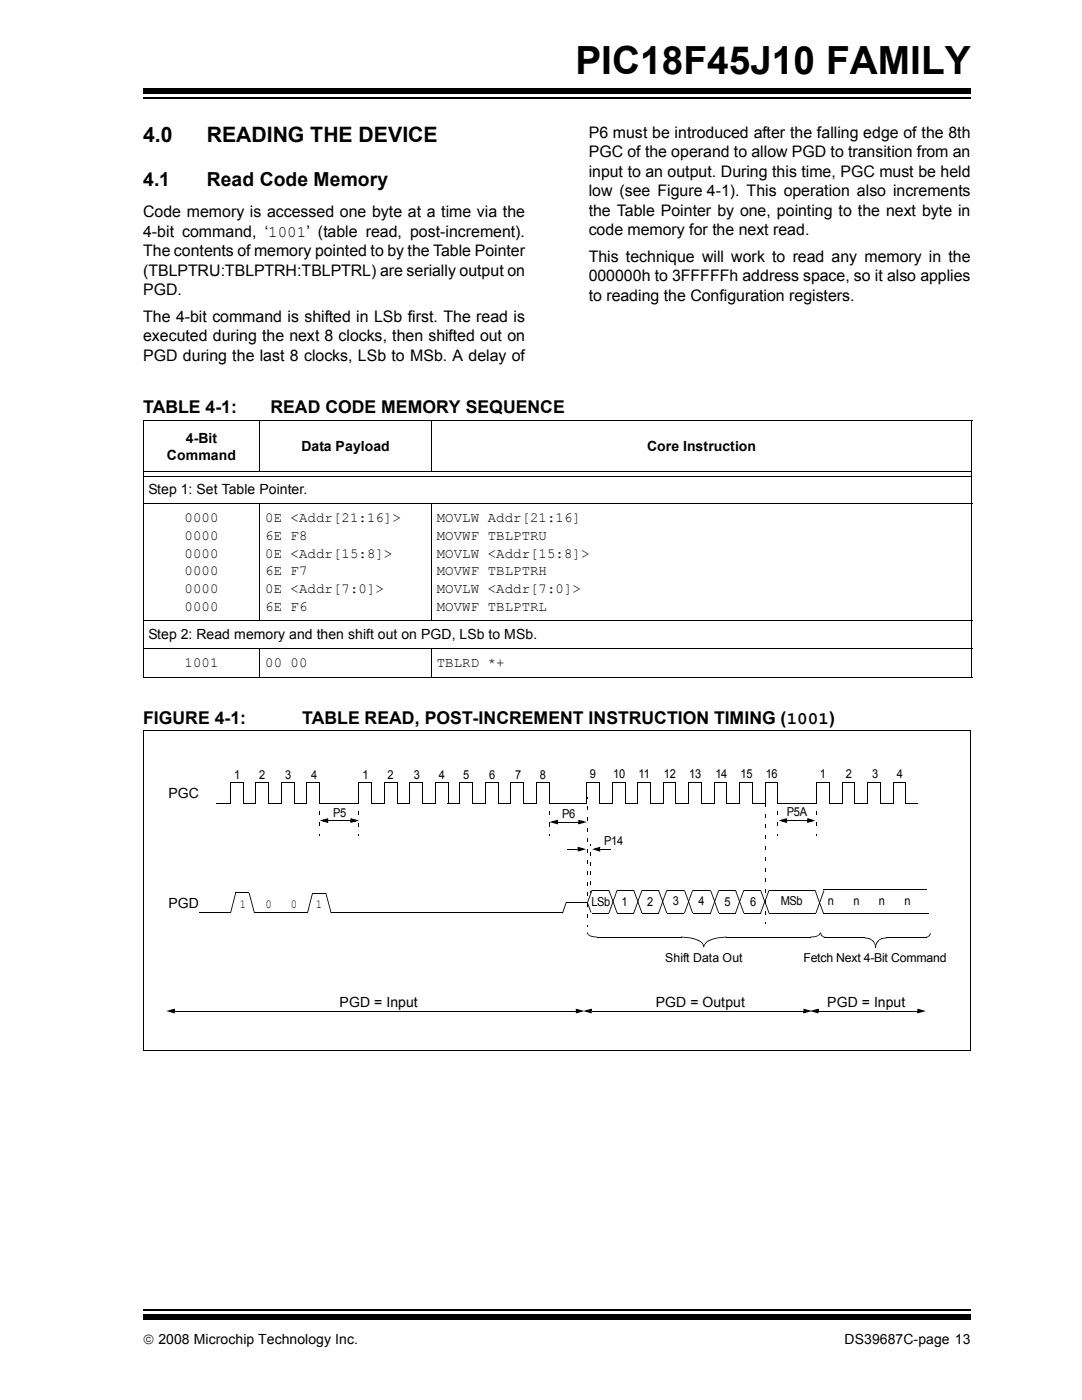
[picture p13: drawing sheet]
<svg xmlns="http://www.w3.org/2000/svg" width="216mm" height="279mm" viewBox="0 0 216 279" stroke-linecap="round" stroke-linejoin="round" font-family="sans-serif">
<defs><g id="words">
<text font-size="7.7" x="114.8" y="14.7">PIC18F45J10 FAMILY</text>
<g font-size="4.2">
<text x="28.6" y="28.3">4.0</text>
<text x="41.3" y="28.3">READING THE DEVICE</text>
</g>
<g font-size="3.9">
<text x="28.6" y="37.2">4.1</text>
<text x="41.3" y="37.2">Read Code Memory</text>
</g>
<g font-size="3.5">
<text x="28.6" y="82.4">TABLE 4-1:</text>
<text x="54" y="82.4">READ CODE MEMORY SEQUENCE</text>
<text x="28.6" y="144.5">FIGURE 4-1:</text>
<text x="60.3" y="144.5">TABLE READ, POST-INCREMENT INSTRUCTION TIMING (1001)</text>
</g>
<g font-size="3.2">
<text x="117.5" y="27.5">P6 must be introduced after the falling edge of the 8th</text>
<text x="117.5" y="31.4">PGC of the operand to allow PGD to transition from an</text>
<text x="117.5" y="35.3">input to an output. During this time, PGC must be held</text>
<text x="117.5" y="39.2">low (see Figure 4-1). This operation also increments</text>
<text x="28.6" y="43.4">Code memory is accessed one byte at a time via the</text>
<text x="28.6" y="47.3">4-bit command, ë1001í (table read, post-increment).</text>
<text x="117.5" y="43.1">the Table Pointer by one, pointing to the next byte in</text>
<text x="117.5" y="46.9">code memory for the next read.</text>
<text x="28.6" y="51.2">The contents of memory pointed to by the Table Pointer</text>
<text x="117.5" y="52.2">This technique will work to read any memory in the</text>
<text x="28.6" y="55">(TBLPTRU:TBLPTRH:TBLPTRL) are serially output on</text>
<text x="28.6" y="58.9">PGD.</text>
<text x="117.5" y="56.1">000000h to 3FFFFFh address space, so it also applies</text>
<text x="28.6" y="64.2">The 4-bit command is shifted in LSb first. The read is</text>
<text x="117.5" y="60">to reading the Configuration registers.</text>
<text x="28.6" y="68.1">executed during the next 8 clocks, then shifted out on</text>
<text x="28.6" y="72">PGD during the last 8 clocks, LSb to MSb. A delay of</text>
</g>
<g font-size="2.8">
<text x="37.1" y="88.3">4-Bit</text>
<text x="33.3" y="91.8">Command</text>
<text x="60.2" y="90.1">Data Payload</text>
<text x="129.1" y="90.1">Core Instruction</text>
<text x="29.6" y="98.6">Step 1: Set Table Pointer.</text>
<text x="36.8" y="104.2">0000</text>
<text x="36.8" y="107.7">0000</text>
<text x="52.9" y="104.2">0E &lt;Addr[21:16]&gt;</text>
<text x="52.9" y="107.7">6E F8</text>
<text x="87.2" y="104.2">MOVLW Addr[21:16]</text>
<text x="87.2" y="107.7">MOVWF TBLPTRU</text>
<text x="36.8" y="111.3">0000</text>
<text x="52.9" y="111.3">0E &lt;Addr[15:8]&gt;</text>
<text x="87.2" y="111.3">MOVLW &lt;Addr[15:8]&gt;</text>
<text x="36.8" y="114.8">0000</text>
<text x="36.8" y="118.3">0000</text>
<text x="52.9" y="114.8">6E F7</text>
<text x="52.9" y="118.3">0E &lt;Addr[7:0]&gt;</text>
<text x="87.2" y="114.8">MOVWF TBLPTRH</text>
<text x="87.2" y="118.3">MOVLW &lt;Addr[7:0]&gt;</text>
<text x="36.8" y="121.8">0000</text>
<text x="52.9" y="121.8">6E F6</text>
<text x="87.2" y="121.8">MOVWF TBLPTRL</text>
<text x="29.6" y="127.5">Step 2: Read memory and then shift out on PGD, LSb to MSb.</text>
<text x="36.8" y="133.1">1001</text>
<text x="52.9" y="133.1">00 00</text>
<text x="87.2" y="133.1">TBLRD *+</text>
<text x="33.6" y="159.4">PGC</text>
<text x="33.6" y="181.2">PGD</text>
<text x="67.8" y="201">PGD = Input</text>
<text x="130.9" y="201">PGD = Output</text>
<text x="165.1" y="201">PGD = Input</text>
<text x="28.6" y="268.2">© 2008 Microchip Technology Inc.</text>
<text x="168.5" y="268.2">DS39687C-page 13</text>
</g>
<g font-size="2.5">
<text x="46.7" y="155.5">1</text>
<text x="51.7" y="155.5">2</text>
<text x="56.9" y="155.5">3</text>
<text x="62.1" y="155.5">4</text>
<text x="72.3" y="155.5">1</text>
<text x="77.3" y="155.5">2</text>
<text x="82.5" y="155.5">3</text>
<text x="87.6" y="155.5">4</text>
<text x="92.4" y="155.5">5</text>
<text x="97.6" y="155.5">6</text>
<text x="102.8" y="155.5">7</text>
<text x="107.7" y="155.5">8</text>
<text x="117.7" y="155.3">9</text>
<text x="122.3" y="155.3">10</text>
<text x="127.4" y="155.3">11</text>
<text x="132.5" y="155.3">12</text>
<text x="137.5" y="155.3">13</text>
<text x="142.7" y="155.3">14</text>
<text x="147.7" y="155.3">15</text>
<text x="152.8" y="155.3">16</text>
<text x="163.6" y="155.3">1</text>
<text x="168.8" y="155.3">2</text>
<text x="174" y="155.3">3</text>
<text x="179" y="155.3">4</text>
<text x="66.5" y="163">P5</text>
<text x="112.2" y="163.2">P6</text>
<text x="157" y="162.9">P5A</text>
<text x="120.6" y="168.6">P14</text>
<text x="47.8" y="181.3">1</text>
<text x="53" y="181.3">0</text>
<text x="58" y="181.3">0</text>
<text x="63" y="181.3">1</text>
<text x="118" y="180.7">LSb</text>
<text x="124" y="180.8">1</text>
<text x="129.2" y="180.8">2</text>
<text x="134.3" y="180.7">3</text>
<text x="139.4" y="180.7">4</text>
<text x="144.6" y="180.7">5</text>
<text x="149.7" y="180.7">6</text>
<text x="155.8" y="180.7">MSb</text>
<text x="165.2" y="180.7">n</text>
<text x="170.3" y="180.7">n</text>
<text x="175.3" y="180.7">n</text>
<text x="180.5" y="180.7">n</text>
<text x="160.3" y="191.9">Fetch Next 4-Bit Command</text>
<text x="132.8" y="192">Shift Data Out</text>
</g>
</g></defs>
<path d="M28.6 261.4h165.1" fill="none" stroke="#000" stroke-width=".34"/>
<path d="M28.6 262.4h165.1v1.1h-165.1z" fill="#000"/>
<path d="M28.6 17.3h165.1v5.4h-165.1z" fill="#fff"/>
<path d="M28.6 19.6h165.1" fill="none" stroke="#000" stroke-width=".34"/>
<g fill="#000">
<path d="M28.6 17.7h165.1v1.1h-165.1zM117.1 159.1h.1v.4h-.1zM152.6 158.5h.1v.3h-.1zM43.1 160.3h1.7v.2h-1.7zM49.6 178.2h.2l1 3.9-.1 .1zM63.6 166.5h.2v.3h-.2zM63.6 164.1h.2v.8h-.2zM63.6 161.8h.2v.8h-.2zM63.6 159.9h.2v.3h-.2zM64.9 178.3l.2-.1 1.1 4-.2 .1zM65.2 163.5h.3v.3h-.3zM63.8 163.8l1.7-.5-.1 .4-.9 .2-.1-.3 1 .2-.1 .4-.1-.4h.3v.4z"/>
<path d="M68.8 160.3h1.7v.2h-1.7zM69.9 163.3l1.7 .5-1.7 .4 .2-.4 .9-.2v.3l-.9-.2v-.4l.2 .5h-.4zM69.9 163.8h.4v.2h-.4zM71.5 166.6h.2v.3h-.2zM71.5 164.2h.2v.8h-.2zM71.5 161.9h.2v.8h-.2zM71.5 160h.2v.3h-.2zM109.5 166.5h.1v.4h-.1zM109.5 164.2h.1v.8h-.1zM109.5 161.9h.1v.7h-.1zM109.5 159.9h.1v.4h-.1zM111 163.8h.3v.3h-.3z"/>
<path d="M109.6 164.1l1.7-.5-.1 .4-.9 .2-.1-.3 1 .2-.1 .4-.1-.4h.3v.4zM115.3 169l1.7 .5-1.7 .4 .1-.3 .9-.3 .1 .3-1-.2 .1-.3 .1 .4h-.3zM115.3 169.5h.3v.2h-.3zM115.4 163.6l1.7 .5-1.7 .4 .1-.4 .9-.2 .1 .3-1-.2 .1-.4 .1 .5h-.3zM115.4 164.1h.3v.2h-.3zM117.1 160.9h.1v.7h-.1zM117.1 163.1h.1v.7h-.1zM117.1 165.2h.1v.7h-.1zM117.1 167.4h.1v.7h-.1zM117.1 169.5h.1v.7h-.1zM117.1 171.7h.1v.7h-.1zM117.1 173.8h.1v.8h-.1z"/>
<path d="M117.1 176h.1v.7h-.1zM117.1 178.2h.1v.7h-.1zM117.8 177.8h.2v.3h-.2zM117.8 175.9h.2v.6h-.2zM117.8 174h.2v.6h-.2zM117.8 172h.2v.6h-.2zM117.8 170.1h.2v.6h-.2zM117.8 168.5h.2v.3h-.2zM119.4 169.2h.4v.3h-.4zM118.2 169.5l1.6-.5-.2 .4-.8 .2-.1-.3 .9 .3-.1 .3-.1-.4h.4v.5zM123.1 177.6l.1 .1-.8 2.3-.2-.1zM121.4 177.7l.2-.1 .8 2.3-.1 .1z"/>
<path d="M128 177.6l.2 .1-.9 2.3-.1-.1zM126.4 177.7l.1-.1 .9 2.3-.2 .1zM133 177.6l.1 .1-.8 2.3-.2-.1zM131.3 177.7l.2-.1 .8 2.3-.1 .1zM138.1 177.6l.2 .1-.8 2.3-.2-.1zM136.5 177.7l.2-.1 .8 2.3-.2 .1zM143.3 177.6l.2 .1-.8 2.3-.2-.1zM141.7 177.7l.2-.1 .8 2.3-.2 .1zM146.7 177.7l.2-.1 .8 2.3-.2 .1zM148.3 177.6l.2 .1-.8 2.3-.2-.1zM151.7 177.7l.1-.1 .9 2.3-.2 .1zM153.4 177.6l.1 .1-.8 2.3-.2-.1z"/>
<path d="M152.6 160.3h.1v.7h-.1zM152.6 162.4h.1v.7h-.1zM152.6 164.6h.1v.7h-.1zM152.6 166.7h.1v.7h-.1zM152.6 168.9h.1v.7h-.1zM152.6 171h.1v.8h-.1zM152.6 173.2h.1v.7h-.1zM152.6 175.4h.1v.7h-.1zM152.6 177.5h.1v.7h-.1zM155.1 166.5h.1v.3h-.1zM155.1 164.1h.1v.8h-.1zM155.1 161.8h.1v.8h-.1z"/>
<path d="M155.1 159.9h.1v.3h-.1zM156.7 163.5h.4v.3h-.4zM155.4 163.8l1.7-.5-.2 .4-.9 .2v-.3l.9 .2-.1 .4-.1-.4h.4v.4zM161.1 163.3l1.6 .5-1.6 .5 .1-.5 .9-.2v.3l-.9-.2 .1-.4 .1 .5h-.3zM161.1 163.8h.3v.2h-.3zM162.9 166.5h.1v.3h-.1zM162.9 164.1h.1v.8h-.1zM162.9 161.8h.1v.8h-.1zM162.9 159.9h.1v.3h-.1zM162.6 177.7l.1-.1 .8 2.3-.1 .1zM46.9 178.2h.2l-1 4-.2-.1zM62.3 178.2l.1 .1-1 4-.1-.1z"/>
<path d="M112.9 180.1h.2l-.8 2.2h-.2zM117.1 180.3h.1v.7h-.1zM117.1 182.4h.1v.7h-.1zM117.1 184.6h.1v.4h-.1zM117.1 186.1h.2zM118 177.6l.2 .1-.9 2.5-.2-.1zM117.1 186.2h.2l.1 .3h-.1zM117.3 186.5h.1l.4 .2-.1 .1zM117.1 180.2l.2-.1 .7 2h-.1zM119.1 186.9l.1 .2zM119.2 186.9l.1 .2zM117.8 186.7l1.4 .2v.2l-1.4-.2z"/>
<path d="M122.3 179.9h.1l-.8 2.4-.2-.1zM122.2 179.9h.2l.8 2.3-.1 .1zM127.2 179.9h.2l-.9 2.4-.1-.1zM127.2 179.9h.1l.9 2.3-.2 .1zM132.2 179.9h.1l-.8 2.4-.2-.1zM132.1 179.9h.2l.8 2.3-.1 .1zM135.8 186.9l.1 .2zM135.9 186.9a6.5 6.5 0 0 1 4.2 1.2l-.1 .1-.4-.3-1.2-.5-2.5-.3zM137.3 179.9h.2l-.8 2.4-.2-.1zM137.3 179.9h.2l.8 2.3-.2 .1zM140 188.2l.2-.1 .2 .4-.1 .1zM140.3 188.9l.2 .1z"/>
<path d="M140.8 188.1l.4-.3 1.3-.5v.1l-1.2 .5-.5 .3-.3 .7h-.2zM140.2 188.6l.2-.1 .1 .4h-.2zM140.3 188.9h.2zM142.5 179.9h.2l-.8 2.4-.2-.1zM142.5 187.3l.7-.2 .1 .2-.8 .1zM143.2 187.1l1.8-.2v.2l-1.8 .2zM142.5 179.9h.2l.8 2.3-.2 .1zM145 186.9l.1 .2zM147.5 179.9h.2l-.8 2.4-.2-.1zM147.5 179.9h.2l.8 2.3-.2 .1zM152.5 179.9h.2l-.9 2.4-.1-.1zM152.6 179.6h.1v.8h-.1z"/>
<path d="M152.6 181.8h.1v.7h-.1zM152.6 184h.1v.3h-.1zM152.5 179.9h.2l.8 2.3-.1 .1zM161.6 186.9l.1 .2zM161.7 186.9l.1 .2zM161.7 186.9h.8v.1l-.8 .1zM164.3 177.7h.2l-1.6 4.5h-.2zM162.5 186.9l.6-.2 .1 .2-.7 .1zM163.7 186.2h.2zM163.6 186.1l.1 .1zM163.6 186.2h.1l-.1 .3-.4 .4-.1-.2 .4-.2zM163.7 186.3l.2-.1v.3l-.2 .1z"/>
<path d="M163.7 186.6l.2-.1 .2 .2-.1 .2zM163.4 179.9h.1l.9 2.3-.2 .1zM164.7 187v.2zM164.1 186.7l.6 .3v.2l-.7-.3zM172.5 187.1v.2zM172.6 187.1l1.2 .3 .4 .2 .4 .7-.1 .1-.8-.9-1.1-.2zM174.6 189.1l.2 .1zM175.3 187.6l.3-.2 .1 .1-.6 .6-.3 1h-.2l.2-.8zM174.5 188.4l.1-.1 .2 .4h-.2zM174.6 188.7h.2v.4h-.2zM175.6 187.4l.3-.2 .1 .2-.3 .2zM176 187.2l.8-.1 .1 .2-.9 .1z"/>
<path d="M176.8 187.1l.2 .2zM184.6 187l.1 .2zM184.7 187l.3-.1 .1 .2-.4 .1zM185 186.9l.3-.2 .1 .2-.3 .2zM185.5 186.2l.2 .1zM185.5 186.2l.2 .1-.1 .3-.2 .3-.1-.2zM34.5 201.5h.4v.3h-.4zM33.2 201.8l1.7-.5-.1 .4-.9 .2-.1-.3 1 .3-.1 .3-.2-.4h.4v.4zM114.9 201.3l1.7 .5-1.7 .4 .1-.3 .9-.3 .1 .3-1-.2 .1-.3 .1 .4h-.3zM114.9 201.8h.3v.2h-.3zM117.7 201.5h.4v.3h-.4zM116.4 201.8l1.7-.5-.2 .4-.8 .2-.1-.3 .9 .3v.3l-.2-.4h.4v.4z"/>
<path d="M160.3 201.3l1.7 .5-1.7 .4 .1-.3 .9-.3 .1 .3-1-.2 .1-.3 .2 .4h-.4zM160.3 201.8h.4v.2h-.4zM163 201.5h.3v.3h-.3zM161.6 201.8l1.7-.5-.1 .4-.9 .2-.1-.3 1 .3-.1 .3-.1-.4h.3v.4zM183 201.3l1.7 .5-1.7 .4 .2-.3 .9-.3v.3l-.9-.2 .1-.3 .1 .4h-.4zM183 201.8h.4v.2h-.4z"/>
</g>
<g fill="none" stroke="#000" stroke-width=".2">
<path d="M28.5 84h165.5M28.6 84v51.1M28.7 94.1h165.1M28.7 95h165.1M51.9 83.9v10.1M86.1 83.9v10.1M193.9 84v51.1M28.5 100.6h165.5M51.9 100.5v23.4M86.1 100.5v23.4M28.5 123.8h165.5M28.5 129.5h165.5"/>
<path d="M28.5 135.1h165.5M51.9 129.4v5.8M86.1 129.4v5.8M28.7 145.8h165M28.7 145.7v64M155.2 156.1v4.3M155.2 156.1h-2.5v4.3h-2.6v-4.3h-2.5v4.3h-2.6v-4.3h-2.5v4.3h-2.5v-4.3h-2.6v4.3h-2.5v-4.3h-2.6v4.3h-2.5v-4.3h-2.5v4.3h-2.6v-4.3h-2.5v4.3h-2.6v-4.3h-2.5v4.3h-7.5M162.9 156.2v4.2M163 156.2h2.5v4.2h2.6v-4.2h2.5v4.2h2.5v-4.2h2.6v4.2h2.5v-4.2h2.6v4.2M193.6 145.8v64M43.4 160.4h2.6v-4.2h2.5v4.2h2.6v-4.2h2.5v4.2h2.5v-4.2h2.6v4.2h2.5v-4.2h2.6v4.2h7.8v-4.2h2.6v4.2h2.5v-4.2h2.5v4.2h2.6v-4.2h2.5v4.2h2.6v-4.2h2.5v4.2M47 178.2h2.7"/>
<path d="M62.4 178.2h2.6M65.5 163.8h4.4M89.2 160.4h2.5v-4.2h2.6v4.2h2.5v-4.2h2.6v4.2h2.5v-4.2h2.6v4.2h2.5v-4.2h2.6v4.2M111.3 164.1h4.1M113.2 169.5h2.1M118.1 177.6h3.4M119.8 169.5h2.1M123.1 177.6h3.3M128.1 177.6h3.3M133.1 177.6h3.4M138.3 177.6h3.3M143.4 177.6h3.4"/>
<path d="M148.4 177.6h3.4M153.5 177.6h9.1M155.2 160.4h7.8M157.1 163.8h3.9M164.4 177.6h20.6M180.7 160.4h2.5M39.7 182.2h6.3M50.8 182.2h10.5M66.1 182.2h46.2M113 180.1h4.2M118.1 182.2h3.4M119.2 187h16.7"/>
<path d="M123.2 182.2h3.4M128.1 182.2h3.4M133.2 182.2h3.4M138.4 182.2h3.4M143.4 182.2h3.4M144.9 187h16.8M148.5 182.2h3.3M153.5 182.3h9.3M164.3 182.2h21M164.6 187.1h8M176.8 187.1h8M28.6 209.7h165"/>
<path d="M34.9 201.8h80M118.1 201.8h42.2M163.3 201.8h19.7"/>
</g>
<g fill="#000">
<path d="M64.4 163.8l.9-.3v.5zM70.1 163.5l.9 .3-.9 .2zM110.3 164.1l.9-.3v.5zM115.4 169.2l.9 .3-.9 .2zM115.6 163.8l.9 .3-.9 .2zM118.7 169.5l.9-.3v.5zM156 163.8l.9-.3v.5zM161.2 163.5l.9 .3-.9 .2zM33.8 201.8l.9-.3v.5zM115.1 201.5l.9 .3-.9 .2zM117 201.8l.9-.3v.5zM160.5 201.5l.9 .3-.9 .2z"/>
<path d="M162.3 201.8l.9-.3v.5zM183.2 201.5l.9 .3-.9 .2z"/>
</g>
<use href="#words"/>
</svg>
